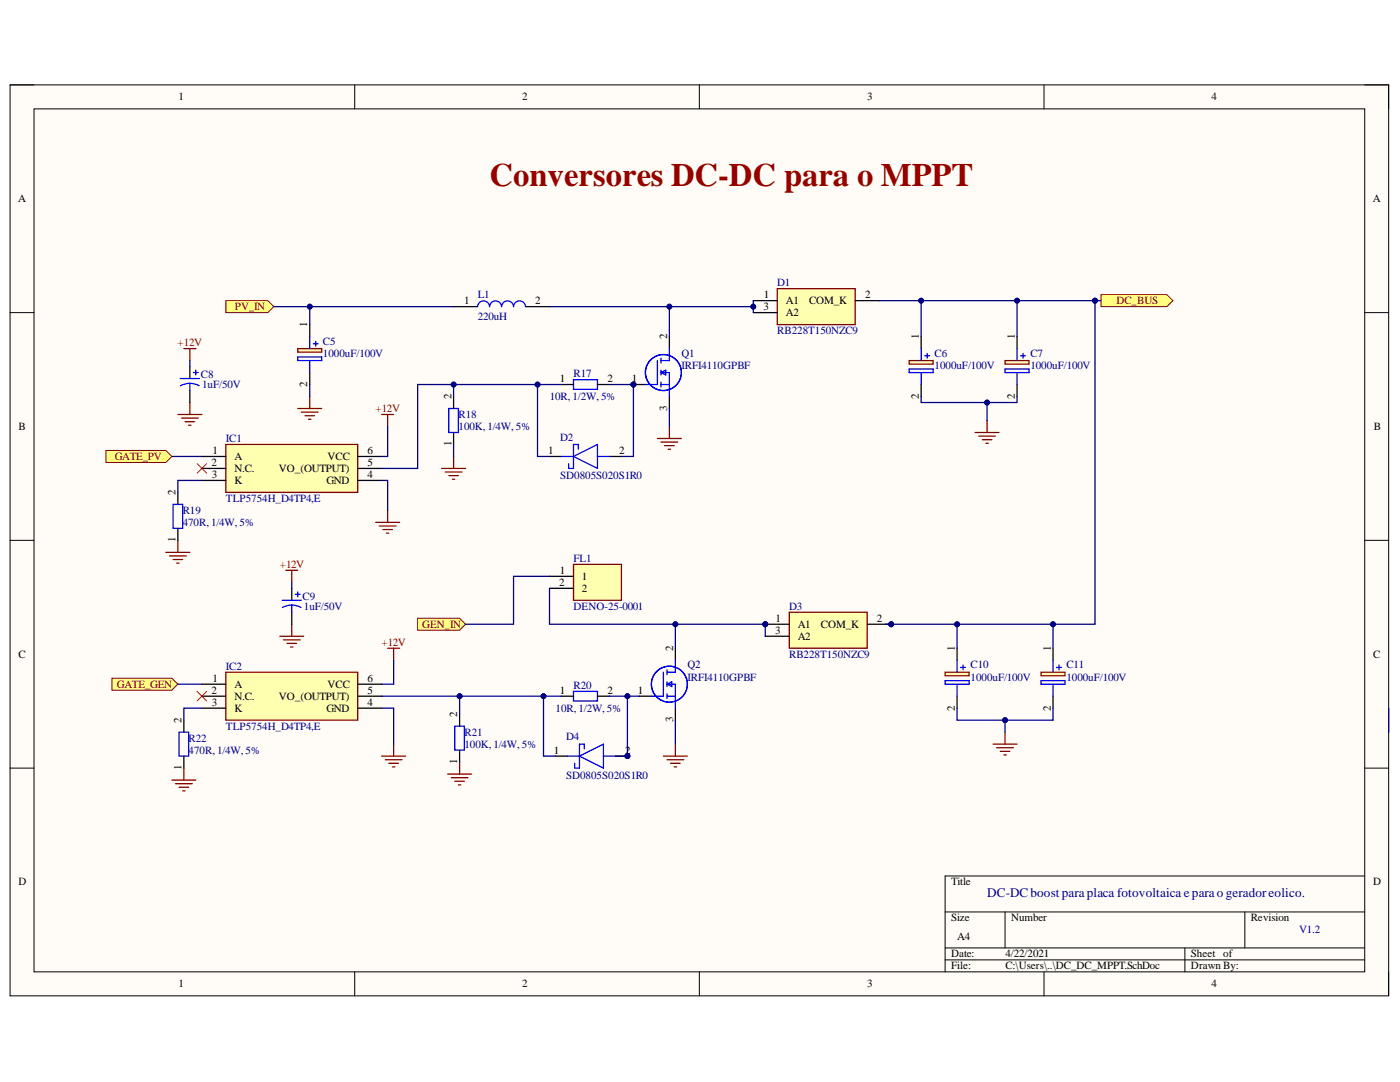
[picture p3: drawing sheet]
<svg xmlns="http://www.w3.org/2000/svg" width="279mm" height="216mm" viewBox="0 0 279 216" stroke-linecap="round" stroke-linejoin="round" font-family="sans-serif">
<defs><g id="words">
<text font-size="6.5" fill="#980000" x="97.7" y="37">Conversores DC-DC para o MPPT</text>
<text font-size="2.6" fill="#000080" x="197" y="179">DC-DC boostparaplaca fotovoltaica eparao geradoreolico.</text>
<g font-size="2.2">
<text x="35.6" y="20">1</text>
<text x="104.2" y="20">2</text>
<text x="173.1" y="20">3</text>
<text x="241.7" y="20">4</text>
<text x="3.6" y="40.3">A</text>
<text x="274" y="40.3">A</text>
<text x="152.4" y="59.5">1</text>
<text x="172.6" y="59.5">2</text>
<text x="61.3" y="65.3" transform="rotate(-90 61.3 65.3)">1</text>
<text x="92.6" y="60.7">1</text>
<text x="106.8" y="60.7">2</text>
<text x="152.3" y="61.9">3</text>
<text x="156.8" y="60.7">A1</text>
<text x="156.8" y="63.1">A2</text>
<text x="161.5" y="60.7">COM_K</text>
<text x="133.1" y="67.7" transform="rotate(-90 133.1 67.7)">2</text>
<text x="183.4" y="67.7" transform="rotate(-90 183.4 67.7)">1</text>
<text x="202.5" y="67.7" transform="rotate(-90 202.5 67.7)">1</text>
<text x="61.3" y="77.2" transform="rotate(-90 61.3 77.2)">2</text>
<text x="111.7" y="76.2">1</text>
<text x="121.2" y="76.2">2</text>
<text x="126.1" y="76.2">1</text>
<text x="90.1" y="79.6" transform="rotate(-90 90.1 79.6)">2</text>
<text x="133.1" y="81.9" transform="rotate(-90 133.1 81.9)">3</text>
<text x="183.4" y="79.7" transform="rotate(-90 183.4 79.7)">2</text>
<text x="202.5" y="79.7" transform="rotate(-90 202.5 79.7)">2</text>
<text x="3.7" y="85.8">B</text>
<text x="90.1" y="89" transform="rotate(-90 90.1 89)">1</text>
<text x="274.1" y="85.8">B</text>
<text x="42.2" y="92.9">2</text>
<text x="42.3" y="95.4">3</text>
<text x="42.4" y="90.6">1</text>
<text x="46.8" y="91.8">A</text>
<text x="46.8" y="94.2">N.C.</text>
<text x="55.7" y="94.2">VO_(OUTPUT)</text>
<text x="65.4" y="91.8">VCC</text>
<text x="73.3" y="90.6">6</text>
<text x="73.3" y="92.9">5</text>
<text x="73.3" y="95.4">4</text>
<text x="109.4" y="90.6">1</text>
<text x="123.6" y="90.6">2</text>
<text x="35" y="98.8" transform="rotate(-90 35 98.8)">2</text>
<text x="46.8" y="96.6">K</text>
<text x="65.1" y="96.6">GND</text>
<text x="35" y="108.2" transform="rotate(-90 35 108.2)">1</text>
<text x="111.6" y="116.9">2</text>
<text x="111.7" y="114.5">1</text>
<text x="116.1" y="115.7">1</text>
<text x="116.1" y="118.1">2</text>
<text x="154.8" y="124.1">1</text>
<text x="159.2" y="125.2">A1</text>
<text x="163.8" y="125.2">COM_K</text>
<text x="175" y="124.1">2</text>
<text x="3.7" y="131.2">C</text>
<text x="134.3" y="129.8" transform="rotate(-90 134.3 129.8)">2</text>
<text x="154.7" y="126.4">3</text>
<text x="159.2" y="127.7">A2</text>
<text x="190.6" y="129.8" transform="rotate(-90 190.6 129.8)">1</text>
<text x="209.7" y="129.8" transform="rotate(-90 209.7 129.8)">1</text>
<text x="274.1" y="131.2">C</text>
<text x="42.4" y="136.1">1</text>
<text x="46.8" y="137.2">A</text>
<text x="65.4" y="137.2">VCC</text>
<text x="73.3" y="136.1">6</text>
<text x="42.2" y="138.4">2</text>
<text x="42.3" y="140.8">3</text>
<text x="46.8" y="139.6">N.C.</text>
<text x="46.8" y="142">K</text>
<text x="55.7" y="139.6">VO_(OUTPUT)</text>
<text x="65.1" y="142">GND</text>
<text x="73.3" y="138.4">5</text>
<text x="73.3" y="140.8">4</text>
<text x="91.3" y="143" transform="rotate(-90 91.3 143)">2</text>
<text x="111.7" y="138.4">1</text>
<text x="121.2" y="138.4">2</text>
<text x="127.3" y="138.4">1</text>
<text x="190.6" y="141.8" transform="rotate(-90 190.6 141.8)">2</text>
<text x="209.7" y="141.8" transform="rotate(-90 209.7 141.8)">2</text>
<text x="36.2" y="144.2" transform="rotate(-90 36.2 144.2)">2</text>
<text x="134.3" y="144.1" transform="rotate(-90 134.3 144.1)">3</text>
<text x="36.2" y="153.6" transform="rotate(-90 36.2 153.6)">1</text>
<text x="91.3" y="152.4" transform="rotate(-90 91.3 152.4)">1</text>
<text x="110.6" y="150.4">1</text>
<text x="124.8" y="150.4">2</text>
<text x="3.7" y="176.7">D</text>
<text x="189.8" y="176.7">Title</text>
<text x="274.1" y="176.7">D</text>
<text x="189.8" y="183.8">Size</text>
<text x="201.8" y="183.8">Number</text>
<text x="249.6" y="183.8">Revision</text>
<text x="189.8" y="191">Date:</text>
<text x="191" y="187.5">A4</text>
<text x="200.6" y="191">4/22/2021</text>
<text x="237.7" y="191">Sheet of</text>
<text x="35.6" y="197">1</text>
<text x="104.2" y="197">2</text>
<text x="173.1" y="197">3</text>
<text x="189.8" y="193.4">File:</text>
<text x="200.6" y="193.4">C:\Users\..\DC_DC_MPPT.SchDoc</text>
<text x="237.7" y="193.4">Drawn By:</text>
<text x="241.7" y="197">4</text>
</g>
<g font-size="2.2" fill="#000080">
<text x="95.3" y="59.5">L1</text>
<text x="155.1" y="57.1">D1</text>
<text x="95.3" y="63.8">220uH</text>
<text x="64.5" y="68.8">C5</text>
<text x="64.5" y="71.2">1000uF/100V</text>
<text x="136" y="71.2">Q1</text>
<text x="155.1" y="66.6">RB228T150NZC9</text>
<text x="186.5" y="71.2">C6</text>
<text x="205.6" y="71.2">C7</text>
<text x="40.1" y="75.5">C8</text>
<text x="40.3" y="77.5">1uF/50V</text>
<text x="114.4" y="75.3">R17</text>
<text x="136" y="73.6">IRFI4110GPBF</text>
<text x="186.5" y="73.6">1000uF/100V</text>
<text x="205.6" y="73.6">1000uF/100V</text>
<text x="91.5" y="83.4">R18</text>
<text x="109.7" y="79.8">10R, 1/2W, 5%</text>
<text x="45.1" y="88.2">IC1</text>
<text x="91.5" y="85.8">100K, 1/4W, 5%</text>
<text x="111.8" y="87.9">D2</text>
<text x="111.8" y="95.6">SD0805S020S1R0</text>
<text x="45.1" y="100.1">TLP5754H_D4TP4,E</text>
<text x="36.5" y="102.6">R19</text>
<text x="36.5" y="104.9">470R, 1/4W, 5%</text>
<text x="114.4" y="112.1">FL1</text>
<text x="60.4" y="119.7">C9</text>
<text x="60.6" y="121.7">1uF/50V</text>
<text x="114.4" y="121.7">DENO-25-0001</text>
<text x="157.5" y="121.7">D3</text>
<text x="157.5" y="131.2">RB228T150NZC9</text>
<text x="45.1" y="133.6">IC2</text>
<text x="114.4" y="137.4">R20</text>
<text x="137.2" y="133.4">Q2</text>
<text x="137.2" y="135.8">IRFI4110GPBF</text>
<text x="193.7" y="133.4">C10</text>
<text x="193.7" y="135.8">1000uF/100V</text>
<text x="212.8" y="133.4">C11</text>
<text x="212.8" y="135.8">1000uF/100V</text>
<text x="110.9" y="142">10R, 1/2W, 5%</text>
<text x="37.6" y="148">R22</text>
<text x="45.1" y="145.6">TLP5754H_D4TP4,E</text>
<text x="92.7" y="146.8">R21</text>
<text x="92.7" y="149.2">100K, 1/4W, 5%</text>
<text x="113" y="147.7">D4</text>
<text x="37.6" y="150.4">470R, 1/4W, 5%</text>
<text x="113" y="155.4">SD0805S020S1R0</text>
<text x="259.3" y="186.2">V1.2</text>
</g>
<g font-size="2.2" fill="#800000">
<text x="46.9" y="61.9">PV_IN</text>
<text x="222.8" y="60.7">DC_BUS</text>
<text x="35.4" y="69.1">+12V</text>
<text x="74.9" y="82.2">+12V</text>
<text x="22.9" y="91.8">GATE_PV</text>
<text x="55.8" y="113.3">+12V</text>
<text x="84.2" y="125.2">GEN_IN</text>
<text x="76.1" y="128.9">+12V</text>
<text x="23.3" y="137.2">GATE_GEN</text>
</g>
</g></defs>
<path d="M2 16.9h275.1v181.8h-275.1z" fill-rule="evenodd" fill="#fffcf8"/>
<path d="M2 16.9h275.1v181.8h-275.1z" fill="none" stroke="#000" stroke-width=".2"/>
<path d="M6.8 21.7h265.6v172.2h-265.6z" fill-rule="evenodd" fill="#fffcf8"/>
<g fill="none" stroke="#000" stroke-width=".2">
<path d="M2 16.9h4.8M70.8 16.9v4.8M139.6 16.9v4.8M208.4 16.9v4.8M272.4 16.9h4.7v4.8M6.8 21.7h265.6v172.2h-265.6zM2 62.4h4.8M272.4 62.4h4.7M2 107.8h4.8M272.4 107.8h4.7M2 153.3h4.8M272.4 153.3h4.7"/>
<path d="M272.4 174.8h-83.8v19.1M70.8 193.9v4.8M139.6 193.9v4.8M188.6 182h83.8M188.6 189.1h83.8M188.6 191.5h83.8M200.6 182v7.1M208.4 193.9v4.8M236.5 189.1v4.8M248.4 182v7.1M277.1 193.9v4.8"/>
</g>
<circle cx="126.4" cy="76.7" r=".48" fill="#000080"/>
<circle cx="126.4" cy="76.7" r=".48" fill="none" stroke="#000080" stroke-width=".2"/>
<path d="M126.4 76.7h2.4" fill="none" stroke="#000" stroke-width=".25"/>
<circle cx="126.4" cy="76.7" r=".48" fill="#000080"/>
<circle cx="126.4" cy="76.7" r=".48" fill="none" stroke="#000080" stroke-width=".2"/>
<path d="M133.6 67.2v2.4M133.6 79.1v2.4" fill="none" stroke="#000" stroke-width=".25"/>
<g fill="none" stroke="#00f" stroke-width=".25">
<path d="M131.2 71.9v4.8h-2.4M131.9 74.3h1.7v4.8M131.9 76.7h1.7M131.9 71.5v.9M131.9 73.9v.9M131.9 76.3v.9M131.9 74.3l1-.4v.9zM133.6 69.6v2.3h-1.7"/>
<circle cx="132.4" cy="74.3" r="3.6"/>
</g>
<path d="M131.2 87.5h4.8M131.9 88.2h3.4M132.6 88.9h1.9M133.4 89.6h.4M133.6 85.1v2.4" fill="none" stroke="#800000" stroke-width=".25"/>
<path d="M155.1 57.6h15.6v7.2h-15.6z" fill-rule="evenodd" fill="#ffffb0"/>
<path d="M155.1 57.6h15.6v7.2h-15.6zM194.6 86.3h4.8M195.3 87h3.4M196 87.7h2M196.7 88.5h.5M197 83.9v2.4M132.4 150.9h4.8M133.1 151.6h3.4M133.8 152.3h1.9M134.5 153h.5M134.8 148.5v2.4" fill="none" stroke="#800000" stroke-width=".25"/>
<path d="M150.3 60h4.8M170.7 60h4.8M150.3 62.4h4.8M127.6 138.9h2.4M134.8 129.3v2.4M134.8 141.3v2.4" fill="none" stroke="#000" stroke-width=".25"/>
<g fill="none" stroke="#00f" stroke-width=".25">
<path d="M132.4 134.1v4.8h-2.4M133.1 136.5h1.7v4.8M133.1 138.9h1.7M133.1 133.7v.9M133.1 136v1M133.1 138.4v1M133.1 136.5l1-.5v1zM134.8 131.7v2.4h-1.7"/>
<circle cx="133.6" cy="136.5" r="3.6"/>
</g>
<circle cx="152.7" cy="124.6" r=".48" fill="#000080"/>
<circle cx="152.7" cy="124.6" r=".48" fill="none" stroke="#000080" stroke-width=".2"/>
<circle cx="177.9" cy="124.6" r=".48" fill="#000080"/>
<circle cx="177.9" cy="124.6" r=".48" fill="none" stroke="#000080" stroke-width=".2"/>
<path d="M157.5 122.2h15.6v7.1h-15.6z" fill-rule="evenodd" fill="#ffffb0"/>
<path d="M157.5 122.2h15.6v7.2h-15.6z" fill="none" stroke="#800000" stroke-width=".25"/>
<path d="M152.7 124.6h4.8" fill="none" stroke="#000" stroke-width=".25"/>
<circle cx="152.7" cy="124.6" r=".48" fill="#000080"/>
<circle cx="152.7" cy="124.6" r=".48" fill="none" stroke="#000080" stroke-width=".2"/>
<path d="M173.1 124.6h4.8" fill="none" stroke="#000" stroke-width=".25"/>
<circle cx="177.9" cy="124.6" r=".48" fill="#000080"/>
<circle cx="177.9" cy="124.6" r=".48" fill="none" stroke="#000080" stroke-width=".2"/>
<path d="M152.7 127h4.8" fill="none" stroke="#000" stroke-width=".25"/>
<path d="M61.8 79.1v2.4M59.4 81.5h4.8M60.1 82.2h3.4M60.9 82.9h1.9M61.6 83.7h.5M198.2 148.5h4.8M198.9 149.2h3.4M199.6 149.9h1.9M200.3 150.6h.5M200.6 146.1v2.4" fill="none" stroke="#800000" stroke-width=".25"/>
<path d="M45.1 60h8.3l1.2 1.2-1.2 1.2h-8.3z" fill-rule="evenodd" fill="#ffff80"/>
<path d="M45.1 60h8.3l1.2 1.2-1.2 1.2h-8.3z" fill="none" stroke="#800000" stroke-width=".2"/>
<path d="M83.3 123.4h8.4l1.2 1.2-1.2 1.2h-8.4z" fill-rule="evenodd" fill="#ffff80"/>
<path d="M83.3 123.4h8.4l1.2 1.2-1.2 1.2h-8.4z" fill="none" stroke="#800000" stroke-width=".2"/>
<path d="M88.1 93.5h4.8M88.8 94.2h3.4M89.6 94.9h1.9M90.3 95.6h.5M90.5 91.1v2.4M89.3 154.5h4.8M90 155.2h3.4M90.8 155.9h1.9M91.5 156.6h.5M91.7 152.1v2.4" fill="none" stroke="#800000" stroke-width=".25"/>
<path d="M219.7 58.8h13.2l1.2 1.2-1.2 1.2h-13.2z" fill-rule="evenodd" fill="#ffff80"/>
<path d="M219.7 58.8h13.2l1.2 1.2-1.2 1.2h-13.2z" fill="none" stroke="#800000" stroke-width=".2"/>
<path d="M45.1 134.1h26.3v9.6h-26.3z" fill-rule="evenodd" fill="#ffffb0"/>
<g fill="none" stroke="#800000" stroke-width=".25">
<path d="M57 113.8h2.4M58.2 113.8v2.4M45.1 134.1h26.3v9.6h-26.3zM55.8 127h4.8M56.6 127.7h3.3M57.3 128.4h1.9M58 129.1h.5M58.2 124.6v2.4M77.4 129.3h2.4M78.6 129.3v2.4M34.3 155.7h4.8M35 156.4h3.4"/>
<path d="M35.7 157.1h2M36.5 157.8h.4M36.7 153.3v2.4M76.2 150.9h4.8M76.9 151.6h3.3M77.6 152.3h1.9M78.3 153h.5M78.6 148.5v2.4"/>
</g>
<path d="M40.3 136.5h4.8M40.3 138.9h4.8M71.4 136.5h4.8M71.4 138.9h4.8M40.3 141.3h4.8M71.4 141.3h4.8" fill="none" stroke="#000" stroke-width=".25"/>
<path d="M39.3 138l1.9 1.9M41.2 138l-1.9 1.9" fill="none" stroke="#f00" stroke-width=".2"/>
<path d="M22.3 135.3h12l1.2 1.2-1.2 1.2h-12z" fill-rule="evenodd" fill="#ffff80"/>
<path d="M22.3 135.3h12l1.2 1.2-1.2 1.2h-12z" fill="none" stroke="#800000" stroke-width=".2"/>
<path d="M45.1 88.7h26.3v9.6h-26.3z" fill-rule="evenodd" fill="#ffffb0"/>
<g fill="none" stroke="#800000" stroke-width=".25">
<path d="M36.7 69.6h2.4M37.9 69.6v2.3M35.5 82.7h4.8M36.2 83.4h3.4M36.9 84.1h1.9M37.7 84.9h.4M37.9 80.3v2.4M45.1 88.7h26.3v9.6h-26.3zM76.2 82.7h2.4M77.4 82.7v2.4M33.1 110.2h4.8M33.8 110.9h3.4"/>
<path d="M34.5 111.7h2M35.3 112.4h.4M35.5 107.8v2.4M75 104.2h4.8M75.7 104.9h3.3M76.4 105.7h1.9M77.1 106.4h.5M77.4 101.8v2.4"/>
</g>
<path d="M40.3 91.1h4.8M40.3 93.5h4.8M40.3 95.9h4.8M71.4 91.1h4.8M71.4 93.5h4.8M71.4 95.9h4.8" fill="none" stroke="#000" stroke-width=".25"/>
<path d="M39.3 92.5l1.9 1.9M41.2 92.5l-1.9 1.9" fill="none" stroke="#f00" stroke-width=".2"/>
<path d="M21.1 89.9h12l1.2 1.2-1.2 1.2h-12z" fill-rule="evenodd" fill="#ffff80"/>
<path d="M21.1 89.9h12l1.2 1.2-1.2 1.2h-12z" fill="none" stroke="#800000" stroke-width=".2"/>
<g fill="none" stroke="#00f" stroke-width=".25">
<path d="M36 75.5h3.8M37.9 76.5l1.1 .2 .7 .3M37.9 76.5l-1.2 .2-.7 .3M37.9 76.5v1.4M38.6 74.3h1M39.1 73.9v.9M114.5 75.8h4.7v1.9h-4.7zM89.6 81.5h1.9v4.8h-1.9zM34.5 100.6h2v4.8h-2zM56.3 119.8h3.8M58.9 118.6h1M59.4 118.1v1"/>
<path d="M58.2 120.7l1.2 .2 .7 .3M58.2 120.7l-1.1 .2-.7 .3M58.2 120.7v1.5M114.5 138h4.7v1.9h-4.7zM35.7 146.1h2v4.8h-2zM90.8 144.9h1.9v4.8h-1.9z"/>
</g>
<g fill="none" stroke="#000" stroke-width=".25">
<path d="M37.9 73.1v2.4M37.9 77.9v2.4M90.5 79.1v2.4M112.1 76.7h2.4M119.2 76.7h2.4M35.5 98.3v2.3M90.5 86.3v2.4M35.5 105.4v2.4M58.2 117.4v2.4M58.2 122.2v2.4M112.1 138.9h2.4M119.2 138.9h2.4"/>
<path d="M36.7 143.7v2.4M36.7 150.9v2.4M91.7 142.5v2.4M91.7 149.7v2.4"/>
</g>
<path d="M59.4 69.6h4.8v.7h-4.8z" fill-rule="evenodd" fill="#ffffb0"/>
<path d="M59.4 69.6h4.8v.7h-4.8z" fill="none" stroke="#800000" stroke-width=".25"/>
<path d="M61.8 64.8v2.4M61.8 74.3v2.4" fill="none" stroke="#000" stroke-width=".25"/>
<path d="M59.4 71.2h4.8v.7h-4.8zM61.8 67.2v2.4M61.8 71.9v2.4M62.5 68.6h1M63 68.1v1" fill="none" stroke="#00f" stroke-width=".25"/>
<path d="M181.4 71.9h4.8v.8h-4.8z" fill-rule="evenodd" fill="#ffffb0"/>
<path d="M181.4 71.9h4.8v.8h-4.8z" fill="none" stroke="#800000" stroke-width=".25"/>
<path d="M183.8 67.2v2.4M183.8 76.7v2.4" fill="none" stroke="#000" stroke-width=".25"/>
<path d="M181.4 73.6h4.8v.7h-4.8zM183.8 69.6v2.3M183.8 74.3v2.4M184.5 71h1M185 70.5v1" fill="none" stroke="#00f" stroke-width=".25"/>
<path d="M200.6 71.9h4.8v.8h-4.8z" fill-rule="evenodd" fill="#ffffb0"/>
<path d="M200.6 71.9h4.8v.8h-4.8z" fill="none" stroke="#800000" stroke-width=".25"/>
<path d="M203 67.2v2.4M203 76.7v2.4" fill="none" stroke="#000" stroke-width=".25"/>
<path d="M200.6 73.6h4.8v.7h-4.8zM203 69.6v2.3M203 74.3v2.4M203.7 71h.9M204.2 70.5v1" fill="none" stroke="#00f" stroke-width=".25"/>
<path d="M188.6 134.1h4.8v.7h-4.8z" fill-rule="evenodd" fill="#ffffb0"/>
<path d="M188.6 134.1h4.8v.7h-4.8z" fill="none" stroke="#800000" stroke-width=".25"/>
<path d="M191 129.4v2.3M191 138.9v2.4" fill="none" stroke="#000" stroke-width=".25"/>
<path d="M188.6 135.8h4.8v.7h-4.8zM191 131.7v2.4M191 136.5v2.4M191.7 133.2h1M192.2 132.7v1" fill="none" stroke="#00f" stroke-width=".25"/>
<path d="M207.8 134.1h4.7v.7h-4.7z" fill-rule="evenodd" fill="#ffffb0"/>
<path d="M207.8 134.1h4.7v.7h-4.7z" fill="none" stroke="#800000" stroke-width=".25"/>
<path d="M109.7 91.1h2.4M121.6 91.1h2.4M210.2 129.4v2.3M210.2 138.9v2.4" fill="none" stroke="#000" stroke-width=".25"/>
<path d="M112.1 91.1h2.4M114.5 91.1l4.7-2.4v4.8zM115.4 89.6v-.9h-.9v4.8h-1v-1M119.2 91.1h2.4M207.8 135.8h4.7v.7h-4.7zM210.2 131.7v2.4M210.2 136.5v2.4M210.9 133.2h.9M211.4 132.7v1" fill="none" stroke="#00f" stroke-width=".25"/>
<circle cx="125.2" cy="150.9" r=".48" fill="#000080"/>
<circle cx="125.2" cy="150.9" r=".48" fill="none" stroke="#000080" stroke-width=".2"/>
<path d="M110.9 150.9h2.4M122.8 150.9h2.4" fill="none" stroke="#000" stroke-width=".25"/>
<circle cx="125.2" cy="150.9" r=".48" fill="#000080"/>
<circle cx="125.2" cy="150.9" r=".48" fill="none" stroke="#000080" stroke-width=".2"/>
<path d="M113.3 150.9h2.3M115.6 150.9l4.8-2.4v4.8zM116.6 149.4v-.9h-1v4.8h-.9v-1M120.4 150.9h2.4" fill="none" stroke="#00f" stroke-width=".25"/>
<path d="M114.5 112.6h9.5v7.2h-9.5z" fill-rule="evenodd" fill="#ffffb0"/>
<path d="M114.5 112.6h9.5v7.2h-9.5z" fill="none" stroke="#800000" stroke-width=".25"/>
<path d="M109.7 115h4.8M109.7 117.4h4.8" fill="none" stroke="#000" stroke-width=".25"/>
<path d="M133.6 81.5v3.6M121.6 138.9h3.6v12h-2.4M134.8 143.7v4.8" fill="none" stroke="#000080" stroke-width=".25"/>
<circle cx="125.2" cy="150.9" r=".48" fill="#000080"/>
<circle cx="125.2" cy="150.9" r=".48" fill="none" stroke="#000080" stroke-width=".2"/>
<circle cx="125.2" cy="138.9" r=".48" fill="#000080"/>
<circle cx="125.2" cy="138.9" r=".48" fill="none" stroke="#000080" stroke-width=".2"/>
<path d="M125.2 138.9h2.4" fill="none" stroke="#000080" stroke-width=".25"/>
<circle cx="125.2" cy="138.9" r=".48" fill="#000080"/>
<circle cx="125.2" cy="138.9" r=".48" fill="none" stroke="#000080" stroke-width=".2"/>
<path d="M112.1 138.9h-3.6v12h2.4" fill="none" stroke="#000080" stroke-width=".25"/>
<circle cx="108.5" cy="138.9" r=".48" fill="#000080"/>
<circle cx="108.5" cy="138.9" r=".48" fill="none" stroke="#000080" stroke-width=".2"/>
<path d="M152.7 124.6h-17.9v4.7" fill="none" stroke="#000080" stroke-width=".25"/>
<circle cx="134.8" cy="124.6" r=".48" fill="#000080"/>
<circle cx="134.8" cy="124.6" r=".48" fill="none" stroke="#000080" stroke-width=".2"/>
<circle cx="152.7" cy="124.6" r=".48" fill="#000080"/>
<circle cx="152.7" cy="124.6" r=".48" fill="none" stroke="#000080" stroke-width=".2"/>
<path d="M133.6 61.2v6" fill="none" stroke="#000080" stroke-width=".25"/>
<circle cx="133.6" cy="61.2" r=".48" fill="#000080"/>
<circle cx="133.6" cy="61.2" r=".48" fill="none" stroke="#000080" stroke-width=".2"/>
<path d="M152.7 124.6v2.4" fill="none" stroke="#000080" stroke-width=".25"/>
<circle cx="152.7" cy="124.6" r=".48" fill="#000080"/>
<circle cx="152.7" cy="124.6" r=".48" fill="none" stroke="#000080" stroke-width=".2"/>
<path d="M37.9 71.9v1.2M61.8 76.7v2.4M183.8 79.1v1.2h13.2M34.3 91.1h6M40.3 95.9h-4.8v2.4M76.2 95.9h1.2v5.9M77.4 85.1v6h-1.2M58.2 116.2v1.2M35.5 136.5h4.8M78.6 131.7v4.8h-2.4M40.3 141.3h-3.6v2.4M76.2 141.3h2.4v7.2" fill="none" stroke="#000080" stroke-width=".25"/>
<circle cx="197" cy="80.3" r=".48" fill="#000080"/>
<circle cx="197" cy="80.3" r=".48" fill="none" stroke="#000080" stroke-width=".2"/>
<path d="M203 79.1v1.2h-6v3.6" fill="none" stroke="#000080" stroke-width=".25"/>
<circle cx="197" cy="80.3" r=".48" fill="#000080"/>
<circle cx="197" cy="80.3" r=".48" fill="none" stroke="#000080" stroke-width=".2"/>
<path d="M176.7 124.6h14.3v4.8" fill="none" stroke="#000080" stroke-width=".25"/>
<circle cx="191" cy="124.6" r=".48" fill="#000080"/>
<circle cx="191" cy="124.6" r=".48" fill="none" stroke="#000080" stroke-width=".2"/>
<circle cx="177.9" cy="124.6" r=".48" fill="#000080"/>
<circle cx="177.9" cy="124.6" r=".48" fill="none" stroke="#000080" stroke-width=".2"/>
<path d="M218.5 60h1.2" fill="none" stroke="#000080" stroke-width=".25"/>
<circle cx="218.5" cy="60" r=".48" fill="#000080"/>
<circle cx="218.5" cy="60" r=".48" fill="none" stroke="#000080" stroke-width=".2"/>
<path d="M183.8 60v7.2" fill="none" stroke="#000080" stroke-width=".25"/>
<circle cx="183.8" cy="60" r=".48" fill="#000080"/>
<circle cx="183.8" cy="60" r=".48" fill="none" stroke="#000080" stroke-width=".2"/>
<path d="M175.5 60h43" fill="none" stroke="#000080" stroke-width=".25"/>
<circle cx="183.8" cy="60" r=".48" fill="#000080"/>
<circle cx="183.8" cy="60" r=".48" fill="none" stroke="#000080" stroke-width=".2"/>
<circle cx="203" cy="60" r=".48" fill="#000080"/>
<circle cx="203" cy="60" r=".48" fill="none" stroke="#000080" stroke-width=".2"/>
<circle cx="218.5" cy="60" r=".48" fill="#000080"/>
<circle cx="218.5" cy="60" r=".48" fill="none" stroke="#000080" stroke-width=".2"/>
<path d="M203 60v7.2" fill="none" stroke="#000080" stroke-width=".25"/>
<circle cx="203" cy="60" r=".48" fill="#000080"/>
<circle cx="203" cy="60" r=".48" fill="none" stroke="#000080" stroke-width=".2"/>
<path d="M218.5 60v64.6h-27.5" fill="none" stroke="#000080" stroke-width=".25"/>
<circle cx="218.5" cy="60" r=".48" fill="#000080"/>
<circle cx="218.5" cy="60" r=".48" fill="none" stroke="#000080" stroke-width=".2"/>
<circle cx="210.2" cy="124.6" r=".48" fill="#000080"/>
<circle cx="210.2" cy="124.6" r=".48" fill="none" stroke="#000080" stroke-width=".2"/>
<circle cx="191" cy="124.6" r=".48" fill="#000080"/>
<circle cx="191" cy="124.6" r=".48" fill="none" stroke="#000080" stroke-width=".2"/>
<path d="M210.2 124.6v4.8" fill="none" stroke="#000080" stroke-width=".25"/>
<circle cx="210.2" cy="124.6" r=".48" fill="#000080"/>
<circle cx="210.2" cy="124.6" r=".48" fill="none" stroke="#000080" stroke-width=".2"/>
<path d="M210.2 141.3v2.4h-9.6v2.4" fill="none" stroke="#000080" stroke-width=".25"/>
<circle cx="200.6" cy="143.7" r=".48" fill="#000080"/>
<circle cx="200.6" cy="143.7" r=".48" fill="none" stroke="#000080" stroke-width=".2"/>
<path d="M191 141.3v2.4h9.6" fill="none" stroke="#000080" stroke-width=".25"/>
<circle cx="200.6" cy="143.7" r=".48" fill="#000080"/>
<circle cx="200.6" cy="143.7" r=".48" fill="none" stroke="#000080" stroke-width=".2"/>
<path d="M121.6 76.7h4.8v14.4h-2.4M90.5 88.7v2.4" fill="none" stroke="#000080" stroke-width=".25"/>
<circle cx="126.4" cy="76.7" r=".48" fill="#000080"/>
<circle cx="126.4" cy="76.7" r=".48" fill="none" stroke="#000080" stroke-width=".2"/>
<path d="M112.1 76.7h-4.8v14.4h2.4" fill="none" stroke="#000080" stroke-width=".25"/>
<circle cx="107.3" cy="76.7" r=".48" fill="#000080"/>
<circle cx="107.3" cy="76.7" r=".48" fill="none" stroke="#000080" stroke-width=".2"/>
<path d="M90.5 76.7v2.4" fill="none" stroke="#000080" stroke-width=".25"/>
<circle cx="90.5" cy="76.7" r=".48" fill="#000080"/>
<circle cx="90.5" cy="76.7" r=".48" fill="none" stroke="#000080" stroke-width=".2"/>
<path d="M61.8 61.2v3.6" fill="none" stroke="#000080" stroke-width=".25"/>
<circle cx="61.8" cy="61.2" r=".48" fill="#000080"/>
<circle cx="61.8" cy="61.2" r=".48" fill="none" stroke="#000080" stroke-width=".2"/>
<path d="M76.2 138.9h32.3" fill="none" stroke="#000080" stroke-width=".25"/>
<circle cx="91.7" cy="138.9" r=".48" fill="#000080"/>
<circle cx="91.7" cy="138.9" r=".48" fill="none" stroke="#000080" stroke-width=".2"/>
<circle cx="108.5" cy="138.9" r=".48" fill="#000080"/>
<circle cx="108.5" cy="138.9" r=".48" fill="none" stroke="#000080" stroke-width=".2"/>
<path d="M91.7 138.9v3.6" fill="none" stroke="#000080" stroke-width=".25"/>
<circle cx="91.7" cy="138.9" r=".48" fill="#000080"/>
<circle cx="91.7" cy="138.9" r=".48" fill="none" stroke="#000080" stroke-width=".2"/>
<path d="M54.6 61.2h35.9" fill="none" stroke="#000080" stroke-width=".25"/>
<circle cx="61.8" cy="61.2" r=".48" fill="#000080"/>
<circle cx="61.8" cy="61.2" r=".48" fill="none" stroke="#000080" stroke-width=".2"/>
<path d="M109.7 61.2h40.6" fill="none" stroke="#000080" stroke-width=".25"/>
<circle cx="133.6" cy="61.2" r=".48" fill="#000080"/>
<circle cx="133.6" cy="61.2" r=".48" fill="none" stroke="#000080" stroke-width=".2"/>
<circle cx="150.3" cy="61.2" r=".48" fill="#000080"/>
<circle cx="150.3" cy="61.2" r=".48" fill="none" stroke="#000080" stroke-width=".2"/>
<path d="M150.3 60v2.4" fill="none" stroke="#000080" stroke-width=".25"/>
<circle cx="150.3" cy="61.2" r=".48" fill="#000080"/>
<circle cx="150.3" cy="61.2" r=".48" fill="none" stroke="#000080" stroke-width=".2"/>
<path d="M109.7 117.4v7.2h25.1" fill="none" stroke="#000080" stroke-width=".25"/>
<circle cx="134.8" cy="124.6" r=".48" fill="#000080"/>
<circle cx="134.8" cy="124.6" r=".48" fill="none" stroke="#000080" stroke-width=".2"/>
<path d="M107.3 76.7h-24v16.8h-7.1M109.7 115h-7.2v9.6h-9.6" fill="none" stroke="#000080" stroke-width=".25"/>
<circle cx="90.5" cy="76.7" r=".48" fill="#000080"/>
<circle cx="90.5" cy="76.7" r=".48" fill="none" stroke="#000080" stroke-width=".2"/>
<circle cx="107.3" cy="76.7" r=".48" fill="#000080"/>
<circle cx="107.3" cy="76.7" r=".48" fill="none" stroke="#000080" stroke-width=".2"/>
<path d="M90.5 61.2h4.8M104.9 61.2h4.8" fill="none" stroke="#000" stroke-width=".25"/>
<path d="M95.3 61.2a1.2 1.2 0 0 1 1.2-1.2 1.2 1.2 0 0 1 1.2 1.2 1.2 1.2 0 0 1 1.2-1.2 1.2 1.2 0 0 1 1.2 1.2 1.2 1.2 0 0 1 1.2-1.2 1.2 1.2 0 0 1 1.2 1.2 1.2 1.2 0 0 1 1.2-1.2 1.2 1.2 0 0 1 1.2 1.2" fill="none" stroke="#00f" stroke-width=".25"/>
<path d="M277.1 141.3v4.8" fill="none" stroke="#000080" stroke-width=".25"/>
<use href="#words"/>
</svg>
